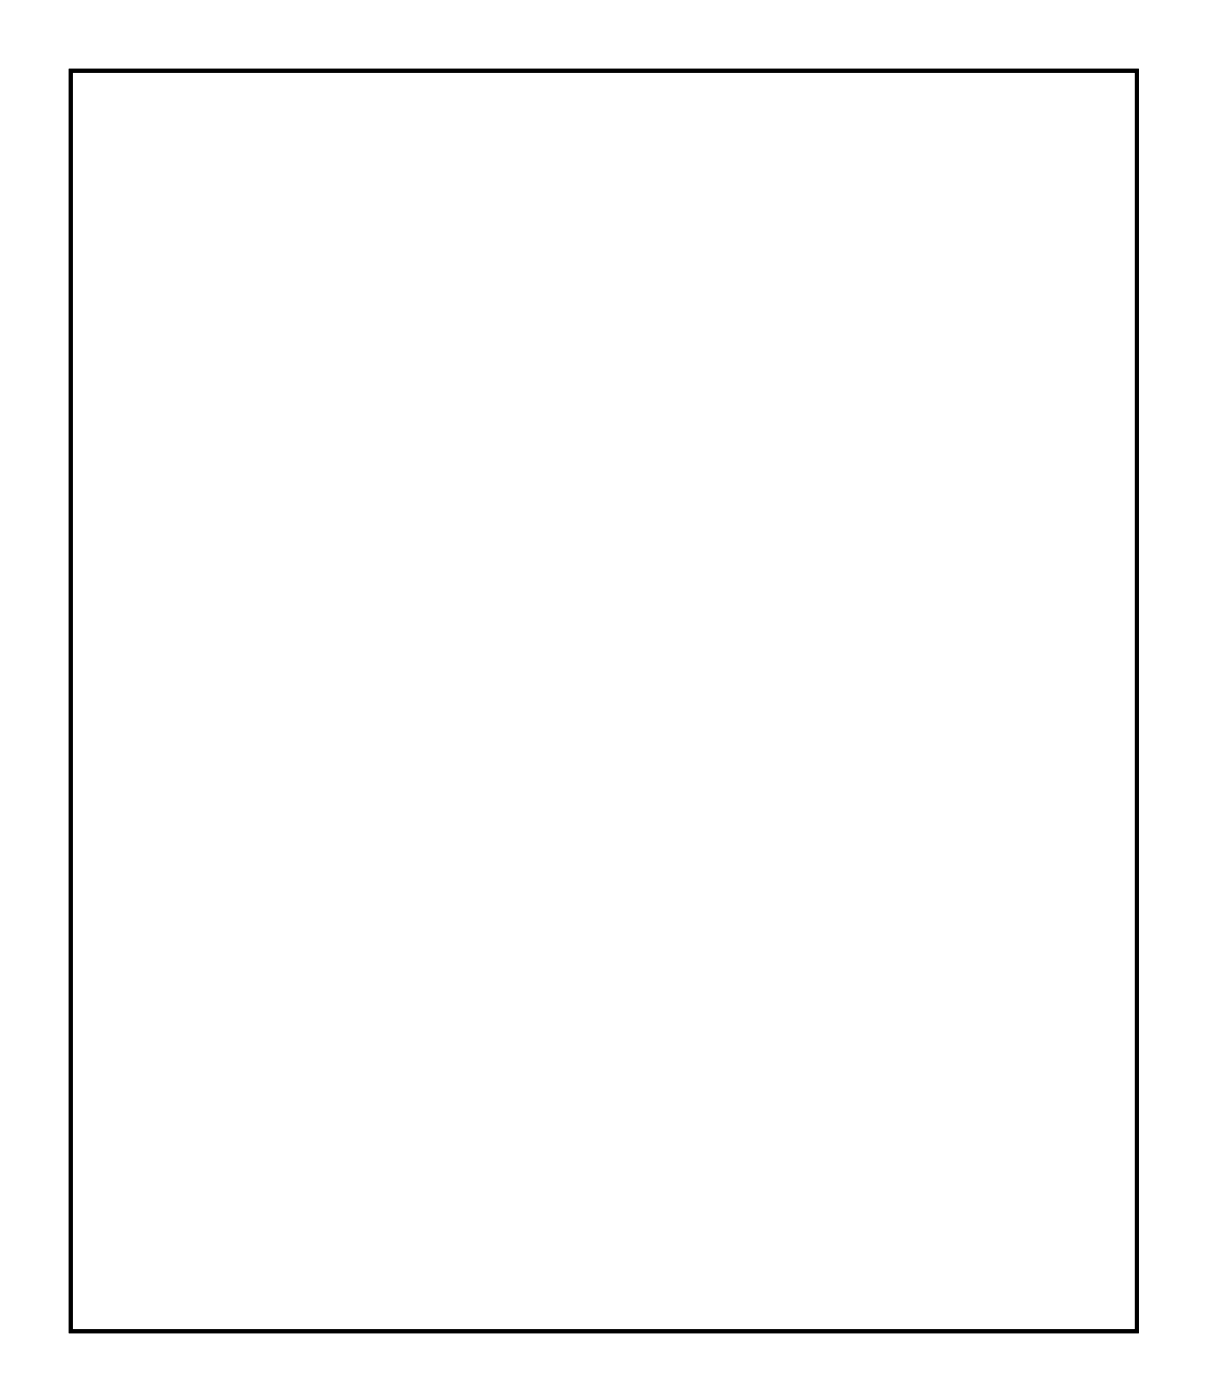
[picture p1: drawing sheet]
<svg xmlns="http://www.w3.org/2000/svg" width="62mm" height="72mm" viewBox="0 0 62 72" stroke-linecap="round" stroke-linejoin="round" font-family="sans-serif">
<path d="M3.6 3.6h54.8v64.8h-54.8z" fill="none" stroke="#000" stroke-width=".2"/>
<path d="M3.6 3.6v64.8h54.8v-64.8zM3.6 3.6h54.8v64.8h-54.8z" fill="#000"/>
<circle cx="41.3" cy="57.8" r=".64" fill="#fff"/>
<circle cx="41.3" cy="57.8" r=".64" fill="none" stroke="#fff" stroke-width=".76" stroke-linecap="butt"/>
<circle cx="41.3" cy="60.3" r=".64" fill="#fff"/>
<circle cx="41.3" cy="60.3" r=".64" fill="none" stroke="#fff" stroke-width=".76" stroke-linecap="butt"/>
<circle cx="13.4" cy="29.8" r=".74" fill="#fff"/>
<circle cx="13.4" cy="29.8" r=".74" fill="none" stroke="#fff" stroke-width=".76" stroke-linecap="butt"/>
<circle cx="10.8" cy="29.8" r=".74" fill="#fff"/>
<circle cx="10.8" cy="29.8" r=".74" fill="none" stroke="#fff" stroke-width=".76" stroke-linecap="butt"/>
<circle cx="8.3" cy="29.8" r=".74" fill="#fff"/>
<circle cx="8.3" cy="29.8" r=".74" fill="none" stroke="#fff" stroke-width=".76" stroke-linecap="butt"/>
<circle cx="5.8" cy="29.8" r=".74" fill="#fff"/>
<circle cx="5.8" cy="29.8" r=".74" fill="none" stroke="#fff" stroke-width=".76" stroke-linecap="butt"/>
<circle cx="21" cy="65.4" r=".74" fill="#fff"/>
<circle cx="21" cy="65.4" r=".74" fill="none" stroke="#fff" stroke-width=".76" stroke-linecap="butt"/>
<circle cx="21" cy="62.8" r=".74" fill="#fff"/>
<circle cx="21" cy="62.8" r=".74" fill="none" stroke="#fff" stroke-width=".76" stroke-linecap="butt"/>
<circle cx="10.8" cy="62.8" r=".74" fill="#fff"/>
<circle cx="10.8" cy="62.8" r=".74" fill="none" stroke="#fff" stroke-width=".76" stroke-linecap="butt"/>
<circle cx="10.8" cy="65.4" r=".74" fill="#fff"/>
<circle cx="10.8" cy="65.4" r=".74" fill="none" stroke="#fff" stroke-width=".76" stroke-linecap="butt"/>
<circle cx="13.4" cy="55.2" r=".74" fill="#fff"/>
<circle cx="13.4" cy="55.2" r=".74" fill="none" stroke="#fff" stroke-width=".76" stroke-linecap="butt"/>
<circle cx="10.8" cy="55.2" r=".74" fill="#fff"/>
<circle cx="10.8" cy="55.2" r=".74" fill="none" stroke="#fff" stroke-width=".76" stroke-linecap="butt"/>
<circle cx="8.3" cy="55.2" r=".74" fill="#fff"/>
<circle cx="8.3" cy="55.2" r=".74" fill="none" stroke="#fff" stroke-width=".76" stroke-linecap="butt"/>
<circle cx="5.8" cy="55.2" r=".74" fill="#fff"/>
<circle cx="5.8" cy="55.2" r=".74" fill="none" stroke="#fff" stroke-width=".76" stroke-linecap="butt"/>
<circle cx="13.4" cy="50.1" r=".74" fill="#fff"/>
<circle cx="13.4" cy="50.1" r=".74" fill="none" stroke="#fff" stroke-width=".76" stroke-linecap="butt"/>
<circle cx="10.8" cy="50.1" r=".74" fill="#fff"/>
<circle cx="10.8" cy="50.1" r=".74" fill="none" stroke="#fff" stroke-width=".76" stroke-linecap="butt"/>
<circle cx="8.3" cy="50.1" r=".74" fill="#fff"/>
<circle cx="8.3" cy="50.1" r=".74" fill="none" stroke="#fff" stroke-width=".76" stroke-linecap="butt"/>
<circle cx="5.8" cy="50.1" r=".74" fill="#fff"/>
<circle cx="5.8" cy="50.1" r=".74" fill="none" stroke="#fff" stroke-width=".76" stroke-linecap="butt"/>
<circle cx="13.4" cy="45.1" r=".74" fill="#fff"/>
<circle cx="13.4" cy="45.1" r=".74" fill="none" stroke="#fff" stroke-width=".76" stroke-linecap="butt"/>
<circle cx="10.8" cy="45.1" r=".74" fill="#fff"/>
<circle cx="10.8" cy="45.1" r=".74" fill="none" stroke="#fff" stroke-width=".76" stroke-linecap="butt"/>
<circle cx="8.3" cy="45.1" r=".74" fill="#fff"/>
<circle cx="8.3" cy="45.1" r=".74" fill="none" stroke="#fff" stroke-width=".76" stroke-linecap="butt"/>
<circle cx="5.8" cy="45.1" r=".74" fill="#fff"/>
<circle cx="5.8" cy="45.1" r=".74" fill="none" stroke="#fff" stroke-width=".76" stroke-linecap="butt"/>
<circle cx="13.4" cy="40" r=".74" fill="#fff"/>
<circle cx="13.4" cy="40" r=".74" fill="none" stroke="#fff" stroke-width=".76" stroke-linecap="butt"/>
<circle cx="10.8" cy="40" r=".74" fill="#fff"/>
<circle cx="10.8" cy="40" r=".74" fill="none" stroke="#fff" stroke-width=".76" stroke-linecap="butt"/>
<circle cx="8.3" cy="40" r=".74" fill="#fff"/>
<circle cx="8.3" cy="40" r=".74" fill="none" stroke="#fff" stroke-width=".76" stroke-linecap="butt"/>
<circle cx="5.8" cy="40" r=".74" fill="#fff"/>
<circle cx="5.8" cy="40" r=".74" fill="none" stroke="#fff" stroke-width=".76" stroke-linecap="butt"/>
<circle cx="13.4" cy="34.9" r=".74" fill="#fff"/>
<circle cx="13.4" cy="34.9" r=".74" fill="none" stroke="#fff" stroke-width=".76" stroke-linecap="butt"/>
<circle cx="10.8" cy="34.9" r=".74" fill="#fff"/>
<circle cx="10.8" cy="34.9" r=".74" fill="none" stroke="#fff" stroke-width=".76" stroke-linecap="butt"/>
<circle cx="8.3" cy="34.9" r=".74" fill="#fff"/>
<circle cx="8.3" cy="34.9" r=".74" fill="none" stroke="#fff" stroke-width=".76" stroke-linecap="butt"/>
<circle cx="5.8" cy="34.9" r=".74" fill="#fff"/>
<circle cx="5.8" cy="34.9" r=".74" fill="none" stroke="#fff" stroke-width=".76" stroke-linecap="butt"/>
<circle cx="18.5" cy="22.2" r=".74" fill="#fff"/>
<circle cx="18.5" cy="22.2" r=".74" fill="none" stroke="#fff" stroke-width=".76" stroke-linecap="butt"/>
<circle cx="18.5" cy="19.7" r=".74" fill="#fff"/>
<circle cx="18.5" cy="19.7" r=".74" fill="none" stroke="#fff" stroke-width=".76" stroke-linecap="butt"/>
<circle cx="18.5" cy="17.1" r=".74" fill="#fff"/>
<circle cx="18.5" cy="17.1" r=".74" fill="none" stroke="#fff" stroke-width=".76" stroke-linecap="butt"/>
<circle cx="18.5" cy="14.6" r=".74" fill="#fff"/>
<circle cx="18.5" cy="14.6" r=".74" fill="none" stroke="#fff" stroke-width=".76" stroke-linecap="butt"/>
<circle cx="48.9" cy="12" r=".74" fill="#fff"/>
<circle cx="48.9" cy="12" r=".74" fill="none" stroke="#fff" stroke-width=".76" stroke-linecap="butt"/>
<circle cx="48.9" cy="14.6" r=".74" fill="#fff"/>
<circle cx="48.9" cy="14.6" r=".74" fill="none" stroke="#fff" stroke-width=".76" stroke-linecap="butt"/>
<circle cx="48.9" cy="17.1" r=".74" fill="#fff"/>
<circle cx="48.9" cy="17.1" r=".74" fill="none" stroke="#fff" stroke-width=".76" stroke-linecap="butt"/>
<circle cx="48.9" cy="19.7" r=".74" fill="#fff"/>
<circle cx="48.9" cy="19.7" r=".74" fill="none" stroke="#fff" stroke-width=".76" stroke-linecap="butt"/>
<circle cx="48.9" cy="22.2" r=".74" fill="#fff"/>
<circle cx="48.9" cy="22.2" r=".74" fill="none" stroke="#fff" stroke-width=".76" stroke-linecap="butt"/>
<circle cx="48.9" cy="24.7" r=".74" fill="#fff"/>
<circle cx="48.9" cy="24.7" r=".74" fill="none" stroke="#fff" stroke-width=".76" stroke-linecap="butt"/>
<circle cx="48.9" cy="27.3" r=".74" fill="#fff"/>
<circle cx="48.9" cy="27.3" r=".74" fill="none" stroke="#fff" stroke-width=".76" stroke-linecap="butt"/>
<circle cx="48.9" cy="29.8" r=".74" fill="#fff"/>
<circle cx="48.9" cy="29.8" r=".74" fill="none" stroke="#fff" stroke-width=".76" stroke-linecap="butt"/>
<circle cx="48.9" cy="32.4" r=".74" fill="#fff"/>
<circle cx="48.9" cy="32.4" r=".74" fill="none" stroke="#fff" stroke-width=".76" stroke-linecap="butt"/>
<circle cx="48.9" cy="34.9" r=".74" fill="#fff"/>
<circle cx="48.9" cy="34.9" r=".74" fill="none" stroke="#fff" stroke-width=".76" stroke-linecap="butt"/>
<circle cx="48.9" cy="37.4" r=".74" fill="#fff"/>
<circle cx="48.9" cy="37.4" r=".74" fill="none" stroke="#fff" stroke-width=".76" stroke-linecap="butt"/>
<circle cx="48.9" cy="40" r=".74" fill="#fff"/>
<circle cx="48.9" cy="40" r=".74" fill="none" stroke="#fff" stroke-width=".76" stroke-linecap="butt"/>
<circle cx="48.9" cy="42.5" r=".74" fill="#fff"/>
<circle cx="48.9" cy="42.5" r=".74" fill="none" stroke="#fff" stroke-width=".76" stroke-linecap="butt"/>
<circle cx="48.9" cy="45.1" r=".74" fill="#fff"/>
<circle cx="48.9" cy="45.1" r=".74" fill="none" stroke="#fff" stroke-width=".76" stroke-linecap="butt"/>
<circle cx="48.9" cy="47.6" r=".74" fill="#fff"/>
<circle cx="48.9" cy="47.6" r=".74" fill="none" stroke="#fff" stroke-width=".76" stroke-linecap="butt"/>
<circle cx="48.9" cy="50.1" r=".74" fill="#fff"/>
<circle cx="48.9" cy="50.1" r=".74" fill="none" stroke="#fff" stroke-width=".76" stroke-linecap="butt"/>
<circle cx="48.9" cy="52.7" r=".74" fill="#fff"/>
<circle cx="48.9" cy="52.7" r=".74" fill="none" stroke="#fff" stroke-width=".76" stroke-linecap="butt"/>
<circle cx="48.9" cy="55.2" r=".74" fill="#fff"/>
<circle cx="48.9" cy="55.2" r=".74" fill="none" stroke="#fff" stroke-width=".76" stroke-linecap="butt"/>
<circle cx="48.9" cy="57.8" r=".74" fill="#fff"/>
<circle cx="48.9" cy="57.8" r=".74" fill="none" stroke="#fff" stroke-width=".76" stroke-linecap="butt"/>
<circle cx="48.9" cy="60.3" r=".74" fill="#fff"/>
<circle cx="48.9" cy="60.3" r=".74" fill="none" stroke="#fff" stroke-width=".76" stroke-linecap="butt"/>
<circle cx="51.5" cy="12" r=".74" fill="#fff"/>
<circle cx="51.5" cy="12" r=".74" fill="none" stroke="#fff" stroke-width=".76" stroke-linecap="butt"/>
<circle cx="51.5" cy="14.6" r=".74" fill="#fff"/>
<circle cx="51.5" cy="14.6" r=".74" fill="none" stroke="#fff" stroke-width=".76" stroke-linecap="butt"/>
<circle cx="51.5" cy="17.1" r=".74" fill="#fff"/>
<circle cx="51.5" cy="17.1" r=".74" fill="none" stroke="#fff" stroke-width=".76" stroke-linecap="butt"/>
<circle cx="51.5" cy="19.7" r=".74" fill="#fff"/>
<circle cx="51.5" cy="19.7" r=".74" fill="none" stroke="#fff" stroke-width=".76" stroke-linecap="butt"/>
<circle cx="51.5" cy="22.2" r=".74" fill="#fff"/>
<circle cx="51.5" cy="22.2" r=".74" fill="none" stroke="#fff" stroke-width=".76" stroke-linecap="butt"/>
<circle cx="51.5" cy="24.7" r=".74" fill="#fff"/>
<circle cx="51.5" cy="24.7" r=".74" fill="none" stroke="#fff" stroke-width=".76" stroke-linecap="butt"/>
<circle cx="51.5" cy="27.3" r=".74" fill="#fff"/>
<circle cx="51.5" cy="27.3" r=".74" fill="none" stroke="#fff" stroke-width=".76" stroke-linecap="butt"/>
<circle cx="51.5" cy="29.8" r=".74" fill="#fff"/>
<circle cx="51.5" cy="29.8" r=".74" fill="none" stroke="#fff" stroke-width=".76" stroke-linecap="butt"/>
<circle cx="51.5" cy="32.4" r=".74" fill="#fff"/>
<circle cx="51.5" cy="32.4" r=".74" fill="none" stroke="#fff" stroke-width=".76" stroke-linecap="butt"/>
<circle cx="51.5" cy="34.9" r=".74" fill="#fff"/>
<circle cx="51.5" cy="34.9" r=".74" fill="none" stroke="#fff" stroke-width=".76" stroke-linecap="butt"/>
<circle cx="51.5" cy="37.4" r=".74" fill="#fff"/>
<circle cx="51.5" cy="37.4" r=".74" fill="none" stroke="#fff" stroke-width=".76" stroke-linecap="butt"/>
<circle cx="51.5" cy="40" r=".74" fill="#fff"/>
<circle cx="51.5" cy="40" r=".74" fill="none" stroke="#fff" stroke-width=".76" stroke-linecap="butt"/>
<circle cx="51.5" cy="42.5" r=".74" fill="#fff"/>
<circle cx="51.5" cy="42.5" r=".74" fill="none" stroke="#fff" stroke-width=".76" stroke-linecap="butt"/>
<circle cx="51.5" cy="45.1" r=".74" fill="#fff"/>
<circle cx="51.5" cy="45.1" r=".74" fill="none" stroke="#fff" stroke-width=".76" stroke-linecap="butt"/>
<circle cx="51.5" cy="47.6" r=".74" fill="#fff"/>
<circle cx="51.5" cy="47.6" r=".74" fill="none" stroke="#fff" stroke-width=".76" stroke-linecap="butt"/>
<circle cx="51.5" cy="50.1" r=".74" fill="#fff"/>
<circle cx="51.5" cy="50.1" r=".74" fill="none" stroke="#fff" stroke-width=".76" stroke-linecap="butt"/>
<circle cx="51.5" cy="52.7" r=".74" fill="#fff"/>
<circle cx="51.5" cy="52.7" r=".74" fill="none" stroke="#fff" stroke-width=".76" stroke-linecap="butt"/>
<circle cx="51.5" cy="55.2" r=".74" fill="#fff"/>
<circle cx="51.5" cy="55.2" r=".74" fill="none" stroke="#fff" stroke-width=".76" stroke-linecap="butt"/>
<circle cx="51.5" cy="57.8" r=".74" fill="#fff"/>
<circle cx="51.5" cy="57.8" r=".74" fill="none" stroke="#fff" stroke-width=".76" stroke-linecap="butt"/>
<circle cx="51.5" cy="60.3" r=".74" fill="#fff"/>
<circle cx="51.5" cy="60.3" r=".74" fill="none" stroke="#fff" stroke-width=".76" stroke-linecap="butt"/>
<circle cx="13.4" cy="24.7" r=".74" fill="#fff"/>
<circle cx="13.4" cy="24.7" r=".74" fill="none" stroke="#fff" stroke-width=".76" stroke-linecap="butt"/>
<circle cx="10.8" cy="24.7" r=".74" fill="#fff"/>
<circle cx="10.8" cy="24.7" r=".74" fill="none" stroke="#fff" stroke-width=".76" stroke-linecap="butt"/>
<circle cx="8.3" cy="24.7" r=".74" fill="#fff"/>
<circle cx="8.3" cy="24.7" r=".74" fill="none" stroke="#fff" stroke-width=".76" stroke-linecap="butt"/>
<circle cx="5.8" cy="24.7" r=".74" fill="#fff"/>
<circle cx="5.8" cy="24.7" r=".74" fill="none" stroke="#fff" stroke-width=".76" stroke-linecap="butt"/>
<circle cx="31.2" cy="55.2" r=".74" fill="#fff"/>
<circle cx="31.2" cy="55.2" r=".74" fill="none" stroke="#fff" stroke-width=".76" stroke-linecap="butt"/>
<circle cx="31.2" cy="57.8" r=".74" fill="#fff"/>
<circle cx="31.2" cy="57.8" r=".74" fill="none" stroke="#fff" stroke-width=".76" stroke-linecap="butt"/>
<circle cx="38.8" cy="60.3" r=".74" fill="#fff"/>
<circle cx="38.8" cy="60.3" r=".74" fill="none" stroke="#fff" stroke-width=".76" stroke-linecap="butt"/>
<circle cx="38.8" cy="57.8" r=".74" fill="#fff"/>
<circle cx="38.8" cy="57.8" r=".74" fill="none" stroke="#fff" stroke-width=".76" stroke-linecap="butt"/>
<circle cx="38.8" cy="55.2" r=".74" fill="#fff"/>
<circle cx="38.8" cy="55.2" r=".74" fill="none" stroke="#fff" stroke-width=".76" stroke-linecap="butt"/>
<circle cx="38.8" cy="52.7" r=".74" fill="#fff"/>
<circle cx="38.8" cy="52.7" r=".74" fill="none" stroke="#fff" stroke-width=".76" stroke-linecap="butt"/>
<circle cx="10.8" cy="9.5" r=".74" fill="#fff"/>
<circle cx="10.8" cy="9.5" r=".74" fill="none" stroke="#fff" stroke-width=".76" stroke-linecap="butt"/>
<circle cx="13.4" cy="9.5" r=".74" fill="#fff"/>
<circle cx="13.4" cy="9.5" r=".74" fill="none" stroke="#fff" stroke-width=".76" stroke-linecap="butt"/>
<circle cx="41.3" cy="9.5" r=".74" fill="#fff"/>
<circle cx="41.3" cy="9.5" r=".74" fill="none" stroke="#fff" stroke-width=".76" stroke-linecap="butt"/>
<circle cx="38.8" cy="9.5" r=".74" fill="#fff"/>
<circle cx="38.8" cy="9.5" r=".74" fill="none" stroke="#fff" stroke-width=".76" stroke-linecap="butt"/>
<circle cx="36.2" cy="9.5" r=".74" fill="#fff"/>
<circle cx="36.2" cy="9.5" r=".74" fill="none" stroke="#fff" stroke-width=".76" stroke-linecap="butt"/>
<path d="M7.6 18.9h1.4v1.5h-1.4z" fill="#fff"/>
<path d="M7.6 18.9h1.4v1.5h-1.4z" fill="none" stroke="#fff" stroke-width=".76" stroke-linecap="butt"/>
<circle cx="8.3" cy="19.7" r=".74" fill="#fff"/>
<circle cx="8.3" cy="19.7" r=".74" fill="none" stroke="#fff" stroke-width=".76" stroke-linecap="butt"/>
<circle cx="8.3" cy="17.1" r=".74" fill="#fff"/>
<circle cx="8.3" cy="17.1" r=".74" fill="none" stroke="#fff" stroke-width=".76" stroke-linecap="butt"/>
<circle cx="8.3" cy="14.6" r=".74" fill="#fff"/>
<circle cx="8.3" cy="14.6" r=".74" fill="none" stroke="#fff" stroke-width=".76" stroke-linecap="butt"/>
</svg>
